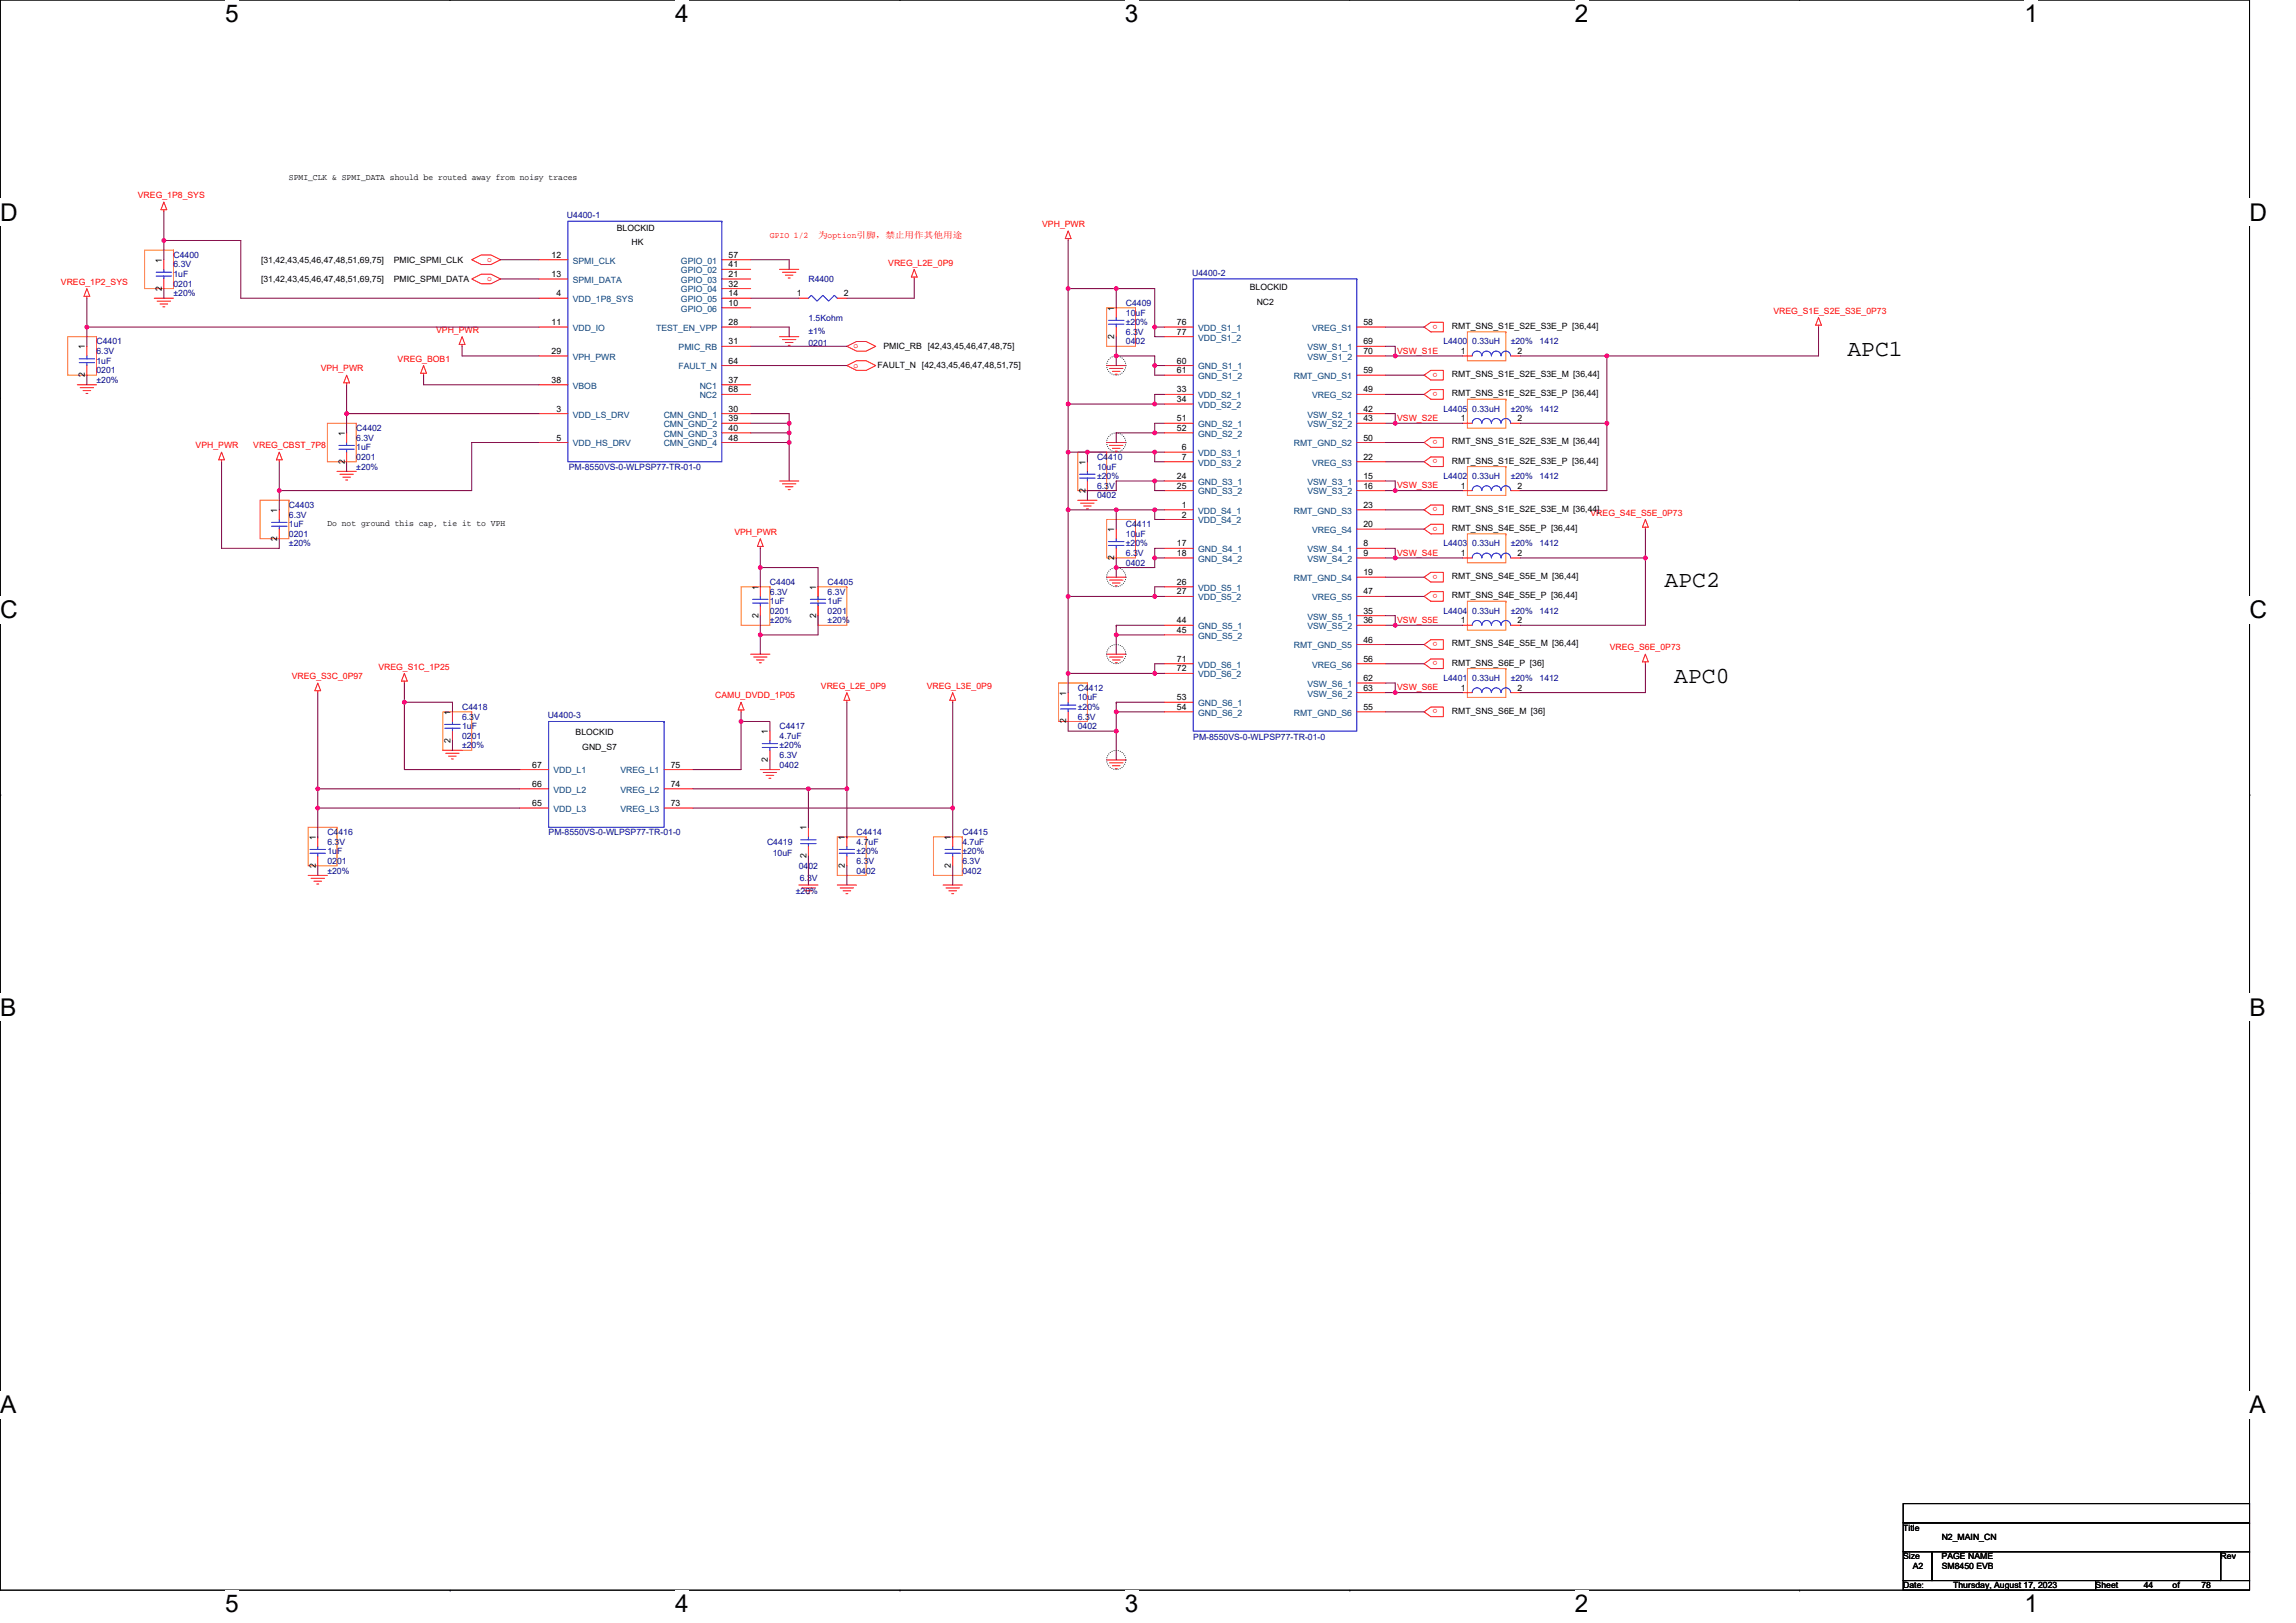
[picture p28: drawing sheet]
<svg xmlns="http://www.w3.org/2000/svg" width="297mm" height="210mm" viewBox="0 0 297 210" stroke-linecap="round" stroke-linejoin="round" font-family="sans-serif">
<defs><g id="words">
<g font-size="3.2">
<text x="29.1" y="2.9">5</text>
<text x="87.3" y="2.9">4</text>
<text x="145.5" y="2.9">3</text>
<text x="203.7" y="2.9">2</text>
<text x="261.9" y="2.9">1</text>
<text x="0" y="28.6">D</text>
<text x="291" y="28.6">D</text>
<text x="0" y="80">C</text>
<text x="291" y="80">C</text>
<text x="0" y="131.4">B</text>
<text x="291" y="131.4">B</text>
<text x="0" y="182.9">A</text>
<text x="291" y="182.9">A</text>
<text x="29.1" y="208.6">5</text>
<text x="87.3" y="208.6">4</text>
<text x="145.5" y="208.6">3</text>
<text x="203.7" y="208.6">2</text>
<text x="261.9" y="208.6">1</text>
</g>
<g font-size="3">
<text x="239" y="46">APC1</text>
<text x="215.4" y="75.9">APC2</text>
<text x="216.6" y="88.4">APC0</text>
</g>
<g font-size="1.1">
<text x="37.4" y="23.3">SPMI_CLK &amp; SPMI_DATA should be routed away from noisy traces</text>
<text x="79.8" y="29.9">BLOCKID</text>
<text x="20.9" y="34" transform="rotate(-90 20.9 34)">1</text>
<text x="33.8" y="34">[31,42,43,45,46,47,48,51,69,75]</text>
<text x="50.9" y="34">PMIC_SPMI_CLK</text>
<text x="71.4" y="35.8">13</text>
<text x="71.4" y="33.4">12</text>
<text x="81.7" y="31.7">HK</text>
<text x="94.3" y="34.6">41</text>
<text x="94.3" y="33.4">57</text>
<text x="94.3" y="35.8">21</text>
<text x="20.9" y="37.6" transform="rotate(-90 20.9 37.6)">2</text>
<text x="33.8" y="36.5">[31,42,43,45,46,47,48,51,69,75]</text>
<text x="50.9" y="36.5">PMIC_SPMI_DATA</text>
<text x="72" y="38.3">4</text>
<text x="94.3" y="37.1">32</text>
<text x="94.3" y="39.6">10</text>
<text x="94.3" y="38.3">14</text>
<text x="103.1" y="38.3">1</text>
<text x="109.2" y="38.3">2</text>
<text x="144.2" y="40.2" transform="rotate(-90 144.2 40.2)">1</text>
<text x="161.7" y="37.5">BLOCKID</text>
<text x="162.6" y="39.5">NC2</text>
<text x="11" y="45.2" transform="rotate(-90 11 45.2)">1</text>
<text x="71.4" y="42.1">11</text>
<text x="71.4" y="45.8">29</text>
<text x="94.3" y="42.1">28</text>
<text x="94.3" y="44.6">31</text>
<text x="94.3" y="47">64</text>
<text x="113.5" y="47.7">FAULT_N [42,43,45,46,47,48,51,75]</text>
<text x="114.3" y="45.2">PMIC_RB [42,43,45,46,47,48,75]</text>
<text x="144.2" y="43.8" transform="rotate(-90 144.2 43.8)">2</text>
<text x="152.3" y="43.3">77</text>
<text x="152.3" y="42.1">76</text>
<text x="152.3" y="47">60</text>
<text x="176.4" y="42.1">58</text>
<text x="176.4" y="45.8">70</text>
<text x="176.4" y="44.6">69</text>
<text x="187.8" y="42.6">RMT_SNS_S1E_S2E_S3E_P [36,44]</text>
<text x="189" y="45.8">1</text>
<text x="196.3" y="45.8">2</text>
<text x="11" y="48.8" transform="rotate(-90 11 48.8)">2</text>
<text x="71.4" y="49.5">38</text>
<text x="72" y="53.3">3</text>
<text x="94.3" y="50.8">68</text>
<text x="94.3" y="49.5">37</text>
<text x="94.3" y="53.3">30</text>
<text x="152.3" y="48.3">61</text>
<text x="152.3" y="50.8">33</text>
<text x="152.3" y="52">34</text>
<text x="176.4" y="50.8">49</text>
<text x="176.4" y="48.3">59</text>
<text x="176.4" y="53.3">42</text>
<text x="187.8" y="48.8">RMT_SNS_S1E_S2E_S3E_M [36,44]</text>
<text x="187.8" y="51.3">RMT_SNS_S1E_S2E_S3E_P [36,44]</text>
<text x="44.6" y="60" transform="rotate(-90 44.6 60)">2</text>
<text x="44.6" y="56.4" transform="rotate(-90 44.6 56.4)">1</text>
<text x="72" y="57">5</text>
<text x="94.3" y="55.8">40</text>
<text x="94.3" y="54.5">39</text>
<text x="94.3" y="57">48</text>
<text x="152.3" y="54.5">51</text>
<text x="152.3" y="55.8">52</text>
<text x="152.9" y="59.5">7</text>
<text x="152.9" y="58.2">6</text>
<text x="176.4" y="59.5">22</text>
<text x="176.4" y="57">50</text>
<text x="176.4" y="54.5">43</text>
<text x="187.8" y="57.5">RMT_SNS_S1E_S2E_S3E_M [36,44]</text>
<text x="187.8" y="60">RMT_SNS_S1E_S2E_S3E_P [36,44]</text>
<text x="189" y="54.5">1</text>
<text x="196.3" y="54.5">2</text>
<text x="140.4" y="63.7" transform="rotate(-90 140.4 63.7)">2</text>
<text x="140.4" y="60.1" transform="rotate(-90 140.4 60.1)">1</text>
<text x="152.3" y="63.2">25</text>
<text x="152.3" y="62">24</text>
<text x="152.9" y="65.7">1</text>
<text x="176.4" y="65.7">23</text>
<text x="176.4" y="62">15</text>
<text x="176.4" y="63.2">16</text>
<text x="189" y="63.2">1</text>
<text x="196.3" y="63.2">2</text>
<text x="35.9" y="69.9" transform="rotate(-90 35.9 69.9)">2</text>
<text x="35.9" y="66.3" transform="rotate(-90 35.9 66.3)">1</text>
<text x="42.4" y="68.1">Do not ground this cap, tie it to VPH</text>
<text x="144.2" y="68.8" transform="rotate(-90 144.2 68.8)">1</text>
<text x="152.3" y="70.7">17</text>
<text x="152.3" y="71.9">18</text>
<text x="152.9" y="67">2</text>
<text x="176.4" y="68.2">20</text>
<text x="176.4" y="70.7">8</text>
<text x="176.4" y="71.9">9</text>
<text x="187.8" y="66.2">RMT_SNS_S1E_S2E_S3E_M [36,44]</text>
<text x="187.8" y="68.7">RMT_SNS_S4E_S5E_P [36,44]</text>
<text x="189" y="71.9">1</text>
<text x="196.3" y="71.9">2</text>
<text x="98.1" y="76.3" transform="rotate(-90 98.1 76.3)">1</text>
<text x="105.6" y="76.3" transform="rotate(-90 105.6 76.3)">1</text>
<text x="144.2" y="72.4" transform="rotate(-90 144.2 72.4)">2</text>
<text x="152.3" y="76.9">27</text>
<text x="152.3" y="75.7">26</text>
<text x="176.4" y="76.9">47</text>
<text x="176.4" y="74.4">19</text>
<text x="187.8" y="74.9">RMT_SNS_S4E_S5E_M [36,44]</text>
<text x="187.8" y="77.4">RMT_SNS_S4E_S5E_P [36,44]</text>
<text x="98.1" y="79.9" transform="rotate(-90 98.1 79.9)">2</text>
<text x="105.6" y="79.9" transform="rotate(-90 105.6 79.9)">2</text>
<text x="152.3" y="80.6">44</text>
<text x="152.3" y="81.9">45</text>
<text x="176.4" y="83.1">46</text>
<text x="176.4" y="80.6">36</text>
<text x="176.4" y="79.4">35</text>
<text x="187.8" y="83.6">RMT_SNS_S4E_S5E_M [36,44]</text>
<text x="189" y="80.6">1</text>
<text x="196.3" y="80.6">2</text>
<text x="137.9" y="90" transform="rotate(-90 137.9 90)">1</text>
<text x="152.3" y="86.9">72</text>
<text x="152.3" y="85.6">71</text>
<text x="176.4" y="85.6">56</text>
<text x="176.4" y="88.1">62</text>
<text x="176.4" y="89.4">63</text>
<text x="187.8" y="86.1">RMT_SNS_S6E_P [36]</text>
<text x="189" y="89.4">1</text>
<text x="196.3" y="89.4">2</text>
<text x="58.3" y="92.5" transform="rotate(-90 58.3 92.5)">1</text>
<text x="74.5" y="95.1">BLOCKID</text>
<text x="99.4" y="95" transform="rotate(-90 99.4 95)">1</text>
<text x="137.9" y="93.6" transform="rotate(-90 137.9 93.6)">2</text>
<text x="152.3" y="91.8">54</text>
<text x="152.3" y="90.6">53</text>
<text x="176.4" y="91.8">55</text>
<text x="187.8" y="92.4">RMT_SNS_S6E_M [36]</text>
<text x="58.3" y="96.1" transform="rotate(-90 58.3 96.1)">2</text>
<text x="68.9" y="101.8">66</text>
<text x="68.9" y="99.3">67</text>
<text x="75.3" y="97.1">GND_S7</text>
<text x="86.8" y="99.3">75</text>
<text x="86.8" y="101.8">74</text>
<text x="99.4" y="98.6" transform="rotate(-90 99.4 98.6)">2</text>
<text x="68.9" y="104.3">65</text>
<text x="86.8" y="104.3">73</text>
<text x="104.3" y="107.4" transform="rotate(-90 104.3 107.4)">1</text>
<text x="40.9" y="112.3" transform="rotate(-90 40.9 112.3)">2</text>
<text x="40.9" y="108.7" transform="rotate(-90 40.9 108.7)">1</text>
<text x="104.3" y="111" transform="rotate(-90 104.3 111)">2</text>
<text x="109.3" y="112.3" transform="rotate(-90 109.3 112.3)">2</text>
<text x="109.3" y="108.7" transform="rotate(-90 109.3 108.7)">1</text>
<text x="123" y="112.3" transform="rotate(-90 123 112.3)">2</text>
<text x="123" y="108.7" transform="rotate(-90 123 108.7)">1</text>
<text x="246.2" y="198">Title</text>
<text x="246.2" y="201.8">Size</text>
<text x="247.5" y="203">A2</text>
<text x="251.2" y="201.8">PAGE NAME</text>
<text x="251.2" y="203">SM8450 EVB</text>
<text x="251.2" y="199.3">N2_MAIN_CN</text>
<text x="287.3" y="201.8">Rev</text>
<text x="246.2" y="205.5">Date:</text>
<text x="252.7" y="205.5">Thursday, August 17, 2023</text>
<text x="271.1" y="205.5">Sheet</text>
<text x="277.3" y="205.5">44</text>
<text x="281.1" y="205.5">of</text>
<text x="284.8" y="205.5">78</text>
</g>
<g font-size="1.1" fill="#f00">
<text x="17.8" y="25.6">VREG_1P8_SYS</text>
<text x="134.8" y="29.4">VPH_PWR</text>
<text x="63" y="33.9">o</text>
<text x="99.6" y="30.8">GPIO 1/2</text>
<text x="105.8" y="30.8">为option引脚，禁止用作其他用途</text>
<text x="114.9" y="34.4">VREG_L2E_0P9</text>
<text x="7.9" y="36.8">VREG_1P2_SYS</text>
<text x="63" y="36.4">o</text>
<text x="229.4" y="40.6">VREG_S1E_S2E_S3E_0P73</text>
<text x="51.4" y="46.8">VREG_BOB1</text>
<text x="56.4" y="43.1">VPH_PWR</text>
<text x="110.4" y="45.1">o</text>
<text x="110.4" y="47.6">o</text>
<text x="180.8" y="45.8">VSW_S1E</text>
<text x="186" y="42" transform="rotate(180 186 42)">o</text>
<text x="41.5" y="48.1">VPH_PWR</text>
<text x="186" y="48.2" transform="rotate(180 186 48.2)">o</text>
<text x="186" y="50.7" transform="rotate(180 186 50.7)">o</text>
<text x="25.3" y="58">VPH_PWR</text>
<text x="32.8" y="58">VREG_CBST_7P8</text>
<text x="180.8" y="54.5">VSW_S2E</text>
<text x="186" y="56.9" transform="rotate(180 186 56.9)">o</text>
<text x="186" y="59.4" transform="rotate(180 186 59.4)">o</text>
<text x="180.8" y="63.2">VSW_S3E</text>
<text x="186" y="65.7" transform="rotate(180 186 65.7)">o</text>
<text x="95" y="69.2">VPH_PWR</text>
<text x="180.8" y="71.9">VSW_S4E</text>
<text x="186" y="68.1" transform="rotate(180 186 68.1)">o</text>
<text x="205.8" y="66.7">VREG_S4E_S5E_0P73</text>
<text x="186" y="74.4" transform="rotate(180 186 74.4)">o</text>
<text x="186" y="76.9" transform="rotate(180 186 76.9)">o</text>
<text x="180.8" y="80.6">VSW_S5E</text>
<text x="186" y="83.1" transform="rotate(180 186 83.1)">o</text>
<text x="37.8" y="87.9">VREG_S3C_0P97</text>
<text x="49" y="86.6">VREG_S1C_1P25</text>
<text x="106.2" y="89.1">VREG_L2E_0P9</text>
<text x="119.9" y="89.1">VREG_L3E_0P9</text>
<text x="180.8" y="89.3">VSW_S6E</text>
<text x="186" y="85.6" transform="rotate(180 186 85.6)">o</text>
<text x="208.3" y="84.1">VREG_S6E_0P73</text>
<text x="92.5" y="90.4">CAMU_DVDD_1P05</text>
<text x="186" y="91.8" transform="rotate(180 186 91.8)">o</text>
</g>
<g font-size="1.1" fill="#000080">
<text x="73.3" y="28.3">U4400-1</text>
<text x="22.4" y="33.4">C4400</text>
<text x="22.4" y="35.9">1uF</text>
<text x="22.4" y="34.6">6.3V</text>
<text x="154.2" y="35.7">U4400-2</text>
<text x="22.4" y="37.1">0201</text>
<text x="22.4" y="38.3">±20%</text>
<text x="104.6" y="36.5">R4400</text>
<text x="104.6" y="41.6">1.5Kohm</text>
<text x="145.7" y="39.6">C4409</text>
<text x="145.7" y="40.8">10uF</text>
<text x="12.5" y="44.6">C4401</text>
<text x="12.5" y="47.1">1uF</text>
<text x="12.5" y="45.8">6.3V</text>
<text x="104.6" y="43.2">±1%</text>
<text x="104.6" y="44.8">0201</text>
<text x="145.7" y="44.6">0402</text>
<text x="145.7" y="43.3">6.3V</text>
<text x="145.7" y="42.1">±20%</text>
<text x="186.7" y="44.6">L4400 0.33uH</text>
<text x="195.4" y="44.6">±20%</text>
<text x="199.2" y="44.6">1412</text>
<text x="12.5" y="48.3">0201</text>
<text x="12.5" y="49.5">±20%</text>
<text x="186.7" y="53.3">L4405 0.33uH</text>
<text x="195.4" y="53.3">±20%</text>
<text x="199.2" y="53.3">1412</text>
<text x="46.1" y="55.8">C4402</text>
<text x="46.1" y="58.3">1uF</text>
<text x="46.1" y="59.5">0201</text>
<text x="46.1" y="57">6.3V</text>
<text x="141.9" y="59.5">C4410</text>
<text x="37.4" y="65.7">C4403</text>
<text x="46.1" y="60.7">±20%</text>
<text x="73.6" y="60.9">PM-8550VS-0-WLPSP77-TR-01-0</text>
<text x="141.9" y="60.7">10uF</text>
<text x="141.9" y="64.5">0402</text>
<text x="141.9" y="63.2">6.3V</text>
<text x="141.9" y="62">±20%</text>
<text x="186.7" y="62">L4402 0.33uH</text>
<text x="195.4" y="62">±20%</text>
<text x="199.2" y="62">1412</text>
<text x="37.4" y="68.2">1uF</text>
<text x="37.4" y="69.5">0201</text>
<text x="37.4" y="67">6.3V</text>
<text x="37.4" y="70.7">±20%</text>
<text x="145.7" y="68.2">C4411</text>
<text x="145.7" y="69.5">10uF</text>
<text x="145.7" y="71.9">6.3V</text>
<text x="145.7" y="70.7">±20%</text>
<text x="186.7" y="70.7">L4403 0.33uH</text>
<text x="195.4" y="70.7">±20%</text>
<text x="199.2" y="70.7">1412</text>
<text x="99.6" y="75.7">C4404</text>
<text x="99.6" y="76.9">6.3V</text>
<text x="107.1" y="75.7">C4405</text>
<text x="107.1" y="76.9">6.3V</text>
<text x="145.7" y="73.2">0402</text>
<text x="99.6" y="78.2">1uF</text>
<text x="99.6" y="79.4">0201</text>
<text x="99.6" y="80.7">±20%</text>
<text x="107.1" y="78.2">1uF</text>
<text x="107.1" y="79.4">0201</text>
<text x="107.1" y="80.7">±20%</text>
<text x="186.7" y="79.4">L4404 0.33uH</text>
<text x="195.4" y="79.4">±20%</text>
<text x="199.2" y="79.4">1412</text>
<text x="139.4" y="89.4">C4412</text>
<text x="186.7" y="88.1">L4401 0.33uH</text>
<text x="195.4" y="88.1">±20%</text>
<text x="199.2" y="88.1">1412</text>
<text x="59.8" y="91.9">C4418</text>
<text x="59.8" y="94.3">1uF</text>
<text x="59.8" y="95.6">0201</text>
<text x="59.8" y="93.1">6.3V</text>
<text x="70.9" y="92.9">U4400-3</text>
<text x="100.9" y="94.3">C4417</text>
<text x="100.9" y="95.6">4.7uF</text>
<text x="139.4" y="90.6">10uF</text>
<text x="139.4" y="94.3">0402</text>
<text x="139.4" y="93.1">6.3V</text>
<text x="139.4" y="91.9">±20%</text>
<text x="154.4" y="95.7">PM-8550VS-0-WLPSP77-TR-01-0</text>
<text x="59.8" y="96.8">±20%</text>
<text x="100.9" y="99.3">0402</text>
<text x="100.9" y="98.1">6.3V</text>
<text x="100.9" y="96.8">±20%</text>
<text x="42.4" y="108">C4416</text>
<text x="42.4" y="110.5">1uF</text>
<text x="42.4" y="111.8">0201</text>
<text x="42.4" y="109.3">6.3V</text>
<text x="42.4" y="113">±20%</text>
<text x="71" y="108">PM-8550VS-0-WLPSP77-TR-01-0</text>
<text x="99.2" y="109.3">C4419</text>
<text x="100" y="110.8">10uF</text>
<text x="103.3" y="112.4">0402</text>
<text x="110.8" y="108">C4414</text>
<text x="110.8" y="109.3">4.7uF</text>
<text x="110.8" y="113">0402</text>
<text x="110.8" y="111.8">6.3V</text>
<text x="110.8" y="110.5">±20%</text>
<text x="124.5" y="108">C4415</text>
<text x="124.5" y="109.3">4.7uF</text>
<text x="124.5" y="113">0402</text>
<text x="124.5" y="111.8">6.3V</text>
<text x="124.5" y="110.5">±20%</text>
<text x="103" y="115.6">±20%</text>
<text x="103.5" y="114">6.3V</text>
</g>
<g font-size="1.1" fill="#004080">
<text x="74.1" y="34.1">SPMI_CLK</text>
<text x="88.1" y="35.4">GPIO_02</text>
<text x="88.1" y="34.1">GPIO_01</text>
<text x="74.1" y="36.6">SPMI_DATA</text>
<text x="74.1" y="39.1">VDD_1P8_SYS</text>
<text x="88.1" y="37.8">GPIO_04</text>
<text x="88.1" y="40.3">GPIO_06</text>
<text x="88.1" y="36.6">GPIO_03</text>
<text x="88.1" y="39.1">GPIO_05</text>
<text x="74.1" y="42.8">VDD_IO</text>
<text x="74.1" y="46.6">VPH_PWR</text>
<text x="84.9" y="42.8">TEST_EN_VPP</text>
<text x="87.8" y="47.8">FAULT_N</text>
<text x="87.8" y="45.3">PMIC_RB</text>
<text x="155" y="44.1">VDD_S1_2</text>
<text x="155" y="42.8">VDD_S1_1</text>
<text x="155" y="47.8">GND_S1_1</text>
<text x="169.1" y="46.6">VSW_S1_2</text>
<text x="169.1" y="45.3">VSW_S1_1</text>
<text x="169.8" y="42.8">VREG_S1</text>
<text x="74.1" y="50.3">VBOB</text>
<text x="90.5" y="51.5">NC2</text>
<text x="90.5" y="50.3">NC1</text>
<text x="155" y="49">GND_S1_2</text>
<text x="155" y="51.5">VDD_S2_1</text>
<text x="155" y="52.8">VDD_S2_2</text>
<text x="167.4" y="49">RMT_GND_S1</text>
<text x="169.8" y="51.5">VREG_S2</text>
<text x="74.1" y="57.8">VDD_HS_DRV</text>
<text x="74.1" y="54">VDD_LS_DRV</text>
<text x="85.9" y="56.5">CMN_GND_3</text>
<text x="85.9" y="54">CMN_GND_1</text>
<text x="85.9" y="55.3">CMN_GND_2</text>
<text x="85.9" y="57.8">CMN_GND_4</text>
<text x="155" y="55.3">GND_S2_1</text>
<text x="155" y="56.5">GND_S2_2</text>
<text x="155" y="59">VDD_S3_1</text>
<text x="167.4" y="57.8">RMT_GND_S2</text>
<text x="169.1" y="55.3">VSW_S2_2</text>
<text x="169.1" y="54">VSW_S2_1</text>
<text x="155" y="64">GND_S3_2</text>
<text x="155" y="60.2">VDD_S3_2</text>
<text x="155" y="62.7">GND_S3_1</text>
<text x="169.1" y="62.7">VSW_S3_1</text>
<text x="169.1" y="64">VSW_S3_2</text>
<text x="169.8" y="60.2">VREG_S3</text>
<text x="155" y="71.4">GND_S4_1</text>
<text x="155" y="66.5">VDD_S4_1</text>
<text x="155" y="67.7">VDD_S4_2</text>
<text x="167.4" y="66.5">RMT_GND_S3</text>
<text x="169.1" y="71.4">VSW_S4_1</text>
<text x="169.8" y="69">VREG_S4</text>
<text x="155" y="77.7">VDD_S5_2</text>
<text x="155" y="72.7">GND_S4_2</text>
<text x="155" y="76.4">VDD_S5_1</text>
<text x="167.4" y="75.2">RMT_GND_S4</text>
<text x="169.1" y="72.7">VSW_S4_2</text>
<text x="169.8" y="77.7">VREG_S5</text>
<text x="155" y="81.4">GND_S5_1</text>
<text x="155" y="82.6">GND_S5_2</text>
<text x="167.4" y="83.9">RMT_GND_S5</text>
<text x="169.1" y="81.4">VSW_S5_2</text>
<text x="169.1" y="80.2">VSW_S5_1</text>
<text x="155" y="87.6">VDD_S6_2</text>
<text x="155" y="86.4">VDD_S6_1</text>
<text x="169.1" y="88.9">VSW_S6_1</text>
<text x="169.8" y="86.4">VREG_S6</text>
<text x="155" y="92.6">GND_S6_2</text>
<text x="155" y="91.4">GND_S6_1</text>
<text x="167.4" y="92.6">RMT_GND_S6</text>
<text x="169.1" y="90.1">VSW_S6_2</text>
<text x="71.6" y="100.1">VDD_L1</text>
<text x="80.3" y="100.1">VREG_L1</text>
<text x="71.6" y="102.6">VDD_L2</text>
<text x="71.6" y="105">VDD_L3</text>
<text x="80.3" y="102.6">VREG_L2</text>
<text x="80.3" y="105">VREG_L3</text>
</g>
</g></defs>
<path d="M0 0h291v205.7h-291z" fill="none" stroke="#000" stroke-width=".13"/>
<g fill="#fff">
<path d="M29.1 0h1.8v3.5h-1.8z"/>
<path d="M29.1 205.7h1.8v3.6h-1.8z"/>
</g>
<path d="M58.2 0h.1M58.2 205.7h.1" fill="none" stroke="#000" stroke-width=".13"/>
<g fill="#fff">
<path d="M87.3 0h1.8v3.5h-1.8z"/>
<path d="M87.3 205.7h1.8v3.6h-1.8z"/>
</g>
<path d="M116.4 0h.1M116.4 205.7h.1" fill="none" stroke="#000" stroke-width=".13"/>
<g fill="#fff">
<path d="M145.5 0h1.8v3.5h-1.8z"/>
<path d="M145.5 205.7h1.8v3.6h-1.8z"/>
</g>
<path d="M174.6 0h.1M174.6 205.7h.1" fill="none" stroke="#000" stroke-width=".13"/>
<g fill="#fff">
<path d="M203.7 0h1.8v3.5h-1.8z"/>
<path d="M203.7 205.7h1.8v3.6h-1.8z"/>
</g>
<path d="M232.8 0h.1M232.8 205.7h.1" fill="none" stroke="#000" stroke-width=".13"/>
<g fill="#fff">
<path d="M261.9 0h1.8v3.5h-1.8z"/>
<path d="M261.9 205.7h1.8v3.6h-1.8z"/>
<path d="M0 25.7h2.3v3.5h-2.3z"/>
<path d="M291 25.7h2.3v3.5h-2.3z"/>
<path d="M0 77.1h2.3v3.6h-2.3z"/>
<path d="M291 77.1h2.3v3.6h-2.3z"/>
</g>
<path d="M0 51.4h.1M291 51.4h.1" fill="none" stroke="#000" stroke-width=".13"/>
<g fill="#fff">
<path d="M0 128.6h2.1v3.5h-2.1z"/>
<path d="M291 128.6h2.1v3.5h-2.1z"/>
</g>
<path d="M0 102.9h.1M291 102.9h.1" fill="none" stroke="#000" stroke-width=".13"/>
<g fill="#fff">
<path d="M0 180h2.1v3.5h-2.1z"/>
<path d="M291 180h2.1v3.5h-2.1z"/>
</g>
<g fill="none" stroke="#000" stroke-width=".13">
<path d="M0 154.3h.1M291 154.3h.1M246.2 194.5h44.8v2.5h-44.8zM246.2 197h44.8v3.8h-44.8zM291 194.5h.1M291 197h.1M246.2 200.8h3.8v3.7h-3.8zM246.2 204.5h24.9v1.2h-24.9zM250 200.8h.1M250 200.8h37.3v3.7h-37.3zM271.1 204.5h.1M271.1 204.5h19.9v1.2h-19.9z"/>
<path d="M287.3 200.8h.1M287.3 200.8h3.7v3.7h-3.7zM291 200.8h.1M291 204.5h.1"/>
</g>
<g fill="none" stroke="#008000" stroke-width=".13">
<circle cx="144.4" cy="47.3" r="1.24"/>
<circle cx="144.4" cy="57.2" r="1.24"/>
<circle cx="144.4" cy="74.7" r="1.24"/>
<circle cx="144.4" cy="98.3" r="1.24"/>
<circle cx="144.4" cy="84.6" r="1.24"/>
</g>
<g fill="none" stroke="#ff8000" stroke-width=".13">
<path d="M18.7 32.4h3.7v4.9h-3.7zM22.4 32.4h.1M143.2 39.8h3.7v5h-3.7zM146.9 39.8h.1M8.8 43.6h3.7v4.9h-3.7zM12.5 43.6h.1M42.4 54.8h3.7v4.9h-3.7zM46.1 54.8h.1M139.4 58.5h3.8v5h-3.8zM143.2 58.5h.1M189.8 42.9h5v3.8h-5zM189.8 51.7h5v3.7h-5z"/>
<path d="M194.8 42.9h.1M194.8 51.7h.1M33.6 64.7h3.8v5h-3.8zM37.4 64.7h.1M95.9 75.9h3.7v5h-3.7zM99.6 75.9h.1M105.8 75.9h3.8v5h-3.8zM109.6 75.9h.1M143.2 67.2h3.7v5h-3.7zM146.9 67.2h.1M189.8 60.4h5v3.7h-5zM189.8 69.1h5v3.7h-5z"/>
<path d="M189.8 77.8h5v3.7h-5zM194.8 60.4h.1M194.8 69.1h.1M194.8 77.8h.1M57.3 92.1h3.7v5h-3.7zM61 92.1h.1M136.9 88.4h3.8v4.9h-3.8zM140.7 88.4h.1M189.8 86.5h5v3.7h-5zM194.8 86.5h.1M39.9 107h3.7v5h-3.7zM43.6 107h.1"/>
<path d="M108.3 108.3h3.8v5h-3.8zM112.1 108.3h.1M120.8 108.3h3.7v5h-3.7zM124.5 108.3h.1"/>
</g>
<g fill="none" stroke="#f00" stroke-width=".13">
<path d="M11.2 37.3l.4 1h-.7zM11.2 38.3v.3M20 38.6h2.4M20.3 39h1.8M20.7 39.3h1M21.1 39.7h.2M21.2 26.1l.4 1h-.8zM21.2 27.1v.3M21.2 33.6v1.2M21.2 36.1v1.2M61 33.6l1.3-.6h1.2l1.3 .6-1.3 .6h-1.2zM61 36.1l1.3-.6h1.2l1.3 .6-1.3 .6h-1.2z"/>
<path d="M69.7 36.1h3.8M69.7 38.6h3.8M69.7 33.6h3.8M93.4 34.8h3.7M93.4 37.3h3.7M93.4 39.8h3.7M93.4 33.6h3.7M93.4 36.1h3.7M93.4 38.6h3.7M100.9 34.8h2.4M101.2 35.2h1.8M101.6 35.6h1"/>
<path d="M102 36h.2M103.3 38.6h1.3M108.3 38.6h1.3M118.3 35.8v.3M118.3 34.8l.4 1h-.8zM138.2 30.9v.2M138.2 29.9l.4 1h-.8zM144.4 39.8v1.3M10 49.8h2.5M10.4 50.2h1.7M10.7 50.5h1M11.1 50.9h.3"/>
<path d="M11.2 44.8v1.3M11.2 47.3v1.2M28.7 59.5v.2M28.7 58.5l.3 1h-.7zM36.1 59.5v.2M36.1 58.5l.4 1h-.7zM44.8 48.5l.4 1h-.7zM44.8 49.5v.3M44.8 56v1.3M44.8 58.5v1.2M54.8 47.3l.4 1h-.8zM54.8 48.3v.2"/>
<path d="M59.8 43.6l.4 1h-.8zM59.8 44.6v.2M69.7 49.8h3.8M69.7 57.3h3.8M69.7 53.5h3.8M69.7 42.3h3.8M69.7 46.1h3.8M93.4 56h3.7M93.4 51h3.7M93.4 53.5h3.7M93.4 42.3h3.7M93.4 44.8h3.7"/>
<path d="M93.4 47.3h3.7M93.4 49.8h3.7M93.4 54.8h3.7M93.4 57.3h3.7M100.9 43.6h2.4M101.2 43.9h1.8M101.6 44.3h1M102 44.7h.2M109.6 44.8l1.2-.6h1.3l1.2 .6-1.2 .6h-1.3zM109.6 47.3l1.2-.6h1.3l1.2 .6-1.2 .6h-1.3zM140.7 59.7v1.3M143.2 47.3h2.5"/>
<path d="M143.2 57.3h2.5M143.5 47.7h1.8M143.5 57.6h1.8M143.9 48h1M143.9 58h1M144.3 48.4h.2M144.3 58.4h.2M144.4 42.3v1.3M150.6 48.5h3.8M150.6 54.8h3.8M150.6 43.6h3.8M150.6 51h3.8"/>
<path d="M150.6 59.7h3.8M150.6 42.3h3.8M150.6 47.3h3.8M150.6 52.3h3.8M150.6 56h3.8M150.6 58.5h3.8M175.5 46.1h3.8M175.5 57.3h3.8M175.5 54.8h3.8M175.5 42.3h3.8M175.5 44.8h3.8M175.5 48.5h3.8"/>
<path d="M175.5 51h3.8M175.5 53.5h3.8M175.5 59.7h3.8M184.2 42.3l.9-.6h1.6v1.2h-1.6zM184.2 48.5l.9-.6h1.6v1.3h-1.6zM184.2 51l.9-.6h1.6v1.3h-1.6zM184.2 57.3l.9-.7h1.6v1.3h-1.6zM184.2 59.7l.9-.6h1.6v1.3h-1.6zM189.2 46.1h1.3M189.2 54.8h1.3M195.4 46.1h1.3M195.4 54.8h1.3"/>
<path d="M235.3 42.1v.2M235.3 41.1l.3 1h-.7zM36.1 66v1.2M36.1 68.5v1.2M43.6 61h2.5M44 61.4h1.7M44.3 61.7h1M44.7 62.1h.3M98.4 70.7v.2M98.4 75.9v1.3M98.4 78.4v1.3M98.4 69.7l.3 1h-.7z"/>
<path d="M100.9 62.2h2.4M101.2 62.6h1.8M101.6 63h1M102 63.3h.2M105.8 75.9v1.3M105.8 78.4v1.3M139.4 64.7h2.5M139.8 65.1h1.7M140.2 65.5h1M140.6 65.8h.2M140.7 62.2v1.3M143.2 74.7h2.5"/>
<path d="M143.5 75.1h1.8M143.9 75.4h1M144.3 75.8h.2M144.4 68.5v1.2M144.4 70.9v1.3M150.6 63.5h3.8M150.6 70.9h3.8M150.6 66h3.8M150.6 77.2h3.8M150.6 62.2h3.8M150.6 67.2h3.8M150.6 72.2h3.8"/>
<path d="M150.6 75.9h3.8M175.5 66h3.8M175.5 74.7h3.8M175.5 62.2h3.8M175.5 70.9h3.8M175.5 63.5h3.8M175.5 68.5h3.8M175.5 72.2h3.8M175.5 77.2h3.8M175.5 79.7h3.8M184.2 66l.9-.7h1.6v1.3h-1.6zM184.2 68.5l.9-.7h1.6v1.3h-1.6z"/>
<path d="M184.2 74.7l.9-.6h1.6v1.2h-1.6zM184.2 77.2l.9-.7h1.6v1.3h-1.6zM189.2 72.2h1.3M189.2 63.5h1.3M195.4 72.2h1.3M195.4 63.5h1.3M212.9 68.2v.3M212.9 67.2l.3 1h-.7zM41.1 88.4l.4 1h-.8zM41.1 89.4v.2M52.3 87.1l.4 1h-.8zM52.3 88.1v.3"/>
<path d="M57.3 97.1h2.5M57.7 97.5h1.7M58 97.8h1M58.4 98.2h.3M58.5 92.1v1.2M58.5 94.6v1.2M67.2 99.6h3.8M85.9 99.6h3.8M95.9 91.9v.2M95.9 90.9l.3 1h-.7zM97.1 84.6h2.5M97.5 85h1.7"/>
<path d="M97.9 85.4h1M98.2 85.8h.3M98.4 99.6h2.5M98.7 99.9h1.8M99.6 94.6v1.2M99.6 97.1v1.2M109.6 89.6l.3 1h-.7zM109.6 90.6v.3M123.3 90.6v.3M123.3 89.6l.3 1h-.7zM138.2 89.6v1.3M138.2 92.1v1.2"/>
<path d="M143.2 84.6h2.5M143.2 98.3h2.5M143.5 85h1.8M143.5 98.7h1.8M143.9 85.4h1M143.9 99.1h1M144.3 85.8h.2M144.3 99.4h.2M150.6 80.9h3.8M150.6 92.1h3.8M150.6 87.1h3.8M150.6 82.1h3.8"/>
<path d="M150.6 85.9h3.8M150.6 90.9h3.8M175.5 83.4h3.8M175.5 92.1h3.8M175.5 85.9h3.8M175.5 80.9h3.8M175.5 88.4h3.8M175.5 89.6h3.8M184.2 83.4l.9-.6h1.6v1.2h-1.6zM184.2 85.9l.9-.6h1.6v1.2h-1.6zM184.2 92.1l.9-.6h1.6v1.2h-1.6zM189.2 80.9h1.3"/>
<path d="M189.2 89.6h1.3M195.4 80.9h1.3M195.4 89.6h1.3M212.9 85.6v.3M212.9 84.6l.3 1h-.7zM39.9 113.3h2.5M40.2 113.6h1.8M40.6 114h1M41 114.4h.2M41.1 108.3v1.2M41.1 110.8v1.2M67.2 102.1h3.8"/>
<path d="M67.2 104.5h3.8M85.9 102.1h3.8M85.9 104.5h3.8M99.1 100.3h1M99.5 100.7h.2M103.3 114.5h2.5M103.7 114.9h1.8M104.1 115.3h1M104.5 115.6h.2M104.6 107v1.3M104.6 109.5v1.3M108.3 114.5h2.5"/>
<path d="M108.7 114.9h1.7M109.1 115.3h1M109.4 115.6h.3M109.6 108.3v1.2M109.6 110.8v1.2M122 114.5h2.5M122.4 114.9h1.7M122.8 115.3h.9M123.1 115.6h.3M123.3 108.3v1.2M123.3 110.8v1.2"/>
</g>
<g fill="none" stroke="#00f" stroke-width=".13">
<path d="M20.2 35.2h2M20.2 35.7h2M21.2 34.8v.4M21.2 35.7v.4M73.5 28.6h19.9v31.1h-19.9zM93.4 28.6h.1M104.6 38.6l.4-.4 .7 .8 .8-.8 .7 .8 .7-.8 .4 .4M154.4 36.1h21.1v58.5h-21.1zM175.5 36.1h.1M10.2 46.4h2M10.2 46.9h2M11.2 46.1v.3"/>
<path d="M11.2 46.9v.4M43.8 57.6h2M43.8 58.1h2M44.8 57.3v.3M44.8 58.1v.4M143.4 41.4h2M143.4 41.9h2M144.4 41.1v.3M144.4 41.9v.4M190.5 46a.62 .62 0 0 1 .6-.6 .62 .62 0 0 1 .6 .6 .62 .62 0 0 1 .6-.6 .62 .62 0 0 1 .6 .6 .62 .62 0 0 1 .7-.6 .62 .62 0 0 1 .6 .6 .62 .62 0 0 1 .6-.6 .62 .62 0 0 1 .6 .6M190.5 54.8a.62 .62 0 0 1 .6-.7 .62 .62 0 0 1 .6 .7 .62 .62 0 0 1 .6-.7 .62 .62 0 0 1 .6 .7 .62 .62 0 0 1 .7-.7 .62 .62 0 0 1 .6 .7 .62 .62 0 0 1 .6-.7 .62 .62 0 0 1 .6 .7M35.1 67.6h2"/>
<path d="M35.1 68.1h2M36.1 67.2v.4M36.1 68.1v.4M97.4 77.5h2M97.4 78h2M98.4 77.2v.3M98.4 78v.4M104.8 77.5h2M104.8 78h2M105.8 77.2v.3M105.8 78v.4M139.7 61.4h2"/>
<path d="M139.7 61.9h2M140.7 61v.4M140.7 61.9v.3M143.4 70.1h2M143.4 70.6h2M144.4 69.7v.4M144.4 70.6v.3M190.5 72.2a.62 .62 0 0 1 .6-.6 .62 .62 0 0 1 .6 .6 .62 .62 0 0 1 .6-.6 .62 .62 0 0 1 .6 .6 .62 .62 0 0 1 .7-.6 .62 .62 0 0 1 .6 .6 .62 .62 0 0 1 .6-.6 .62 .62 0 0 1 .6 .6M190.5 63.5a.62 .62 0 0 1 .6-.6 .62 .62 0 0 1 .6 .6 .62 .62 0 0 1 .6-.6 .62 .62 0 0 1 .6 .6 .62 .62 0 0 1 .7-.6 .62 .62 0 0 1 .6 .6 .62 .62 0 0 1 .6-.6 .62 .62 0 0 1 .6 .6M57.5 93.7h2M57.5 94.2h2M58.5 93.3v.4"/>
<path d="M58.5 94.2v.4M71 93.3h14.9v13.7h-14.9zM85.9 93.3h.1M98.6 96.2h2M98.6 96.7h2M99.6 95.8v.4M99.6 96.7v.4M137.2 91.2h2M137.2 91.7h2M138.2 90.9v.3M138.2 91.7v.4M190.5 80.9a.62 .62 0 0 1 .6-.6 .62 .62 0 0 1 .6 .6 .62 .62 0 0 1 .6-.6 .62 .62 0 0 1 .6 .6 .62 .62 0 0 1 .7-.6 .62 .62 0 0 1 .6 .6 .62 .62 0 0 1 .6-.6 .62 .62 0 0 1 .6 .6"/>
<path d="M190.5 89.6a.62 .62 0 0 1 .6-.6 .62 .62 0 0 1 .6 .6 .62 .62 0 0 1 .6-.6 .62 .62 0 0 1 .6 .6 .62 .62 0 0 1 .7-.6 .62 .62 0 0 1 .6 .6 .62 .62 0 0 1 .6-.6 .62 .62 0 0 1 .6 .6M40.1 109.9h2M40.1 110.4h2M41.1 109.5v.4M41.1 110.4v.4M103.6 108.7h2M103.6 109.2h2M104.6 108.3v.4M104.6 109.2v.3M108.6 109.9h2M108.6 110.4h2M109.6 109.5v.4"/>
<path d="M109.6 110.4v.4M122.3 109.9h2M122.3 110.4h2M123.3 109.5v.4M123.3 110.4v.4"/>
</g>
<path d="M21.2 27.4v3.7" fill="none" stroke="#800040" stroke-width=".13"/>
<circle cx="21.2" cy="31.1" r=".24" fill="#f0f"/>
<circle cx="21.2" cy="31.1" r=".24" fill="none" stroke="#f0f" stroke-width=".13"/>
<path d="M11.2 38.6v3.7M21.2 33.6v-2.5h10v7.5M64.8 33.6h4.9M97.1 33.6h5v1.2M138.2 31.1v6.2M11.2 42.3v2.5M11.2 42.3h58.5" fill="none" stroke="#800040" stroke-width=".13"/>
<circle cx="11.2" cy="42.3" r=".24" fill="#f0f"/>
<circle cx="11.2" cy="42.3" r=".24" fill="none" stroke="#f0f" stroke-width=".13"/>
<path d="M21.2 37.3v1.3M64.8 36.1h4.9M144.4 37.3h-6.2v15" fill="none" stroke="#800040" stroke-width=".13"/>
<circle cx="138.2" cy="37.3" r=".24" fill="#f0f"/>
<circle cx="138.2" cy="37.3" r=".24" fill="none" stroke="#f0f" stroke-width=".13"/>
<path d="M144.4 37.3h5M144.4 37.3h.1" fill="none" stroke="#800040" stroke-width=".13"/>
<circle cx="144.4" cy="37.3" r=".24" fill="#f0f"/>
<circle cx="144.4" cy="37.3" r=".24" fill="none" stroke="#f0f" stroke-width=".13"/>
<path d="M144.4 37.3v2.5M149.4 37.3v5" fill="none" stroke="#800040" stroke-width=".13"/>
<circle cx="149.4" cy="42.3" r=".24" fill="#f0f"/>
<circle cx="149.4" cy="42.3" r=".24" fill="none" stroke="#f0f" stroke-width=".13"/>
<path d="M31.2 38.6h38.5M11.2 48.5v1.3M59.8 44.8v1.3h9.9M97.1 42.3h5v1.3M97.1 44.8h12.5M144.4 46.1h5M144.4 43.6v2.5M144.4 46.1v1.2M144.4 46.1h.1M150.6 42.3h-1.2v1.3h1.2" fill="none" stroke="#800040" stroke-width=".13"/>
<circle cx="144.4" cy="46" r=".24" fill="#f0f"/>
<circle cx="144.4" cy="46" r=".24" fill="none" stroke="#f0f" stroke-width=".13"/>
<path d="M97.1 47.3h12.5M149.4 47.3h1.2M149.4 46.1v1.2M149.4 47.3v1.2" fill="none" stroke="#800040" stroke-width=".13"/>
<circle cx="149.4" cy="47.3" r=".24" fill="#f0f"/>
<circle cx="149.4" cy="47.3" r=".24" fill="none" stroke="#f0f" stroke-width=".13"/>
<path d="M44.8 49.8v3.7M54.8 48.5v1.3M149.4 48.5h1.2" fill="none" stroke="#800040" stroke-width=".13"/>
<circle cx="44.8" cy="53.5" r=".24" fill="#f0f"/>
<circle cx="44.8" cy="53.5" r=".24" fill="none" stroke="#f0f" stroke-width=".13"/>
<path d="M54.8 49.8h14.9M138.2 52.3h.1M150.6 51h-1.2v1.3h-11.2" fill="none" stroke="#800040" stroke-width=".13"/>
<circle cx="149.4" cy="52.3" r=".24" fill="#f0f"/>
<circle cx="149.4" cy="52.3" r=".24" fill="none" stroke="#f0f" stroke-width=".13"/>
<circle cx="138.2" cy="52.3" r=".24" fill="#f0f"/>
<circle cx="138.2" cy="52.3" r=".24" fill="none" stroke="#f0f" stroke-width=".13"/>
<path d="M69.7 53.5h-24.9v2.5M97.1 53.5h5v1.3M97.1 54.8h5M102.1 54.8v1.2M138.2 52.3v6.2M149.4 52.3h1.2" fill="none" stroke="#800040" stroke-width=".13"/>
<circle cx="102.1" cy="56" r=".24" fill="#f0f"/>
<circle cx="102.1" cy="56" r=".24" fill="none" stroke="#f0f" stroke-width=".13"/>
<circle cx="102.1" cy="54.8" r=".24" fill="#f0f"/>
<circle cx="102.1" cy="54.8" r=".24" fill="none" stroke="#f0f" stroke-width=".13"/>
<path d="M97.1 56h5v1.3M150.6 54.8h-1.2v1.2" fill="none" stroke="#800040" stroke-width=".13"/>
<circle cx="102.1" cy="57.2" r=".24" fill="#f0f"/>
<circle cx="102.1" cy="57.2" r=".24" fill="none" stroke="#f0f" stroke-width=".13"/>
<path d="M144.4 56h5M144.4 56h.1" fill="none" stroke="#800040" stroke-width=".13"/>
<circle cx="149.4" cy="56" r=".24" fill="#f0f"/>
<circle cx="149.4" cy="56" r=".24" fill="none" stroke="#f0f" stroke-width=".13"/>
<path d="M69.7 57.3h-8.7v6.2M97.1 57.3h5v4.9M140.7 58.5h-2.5v7.5M144.4 56v1.3M149.4 56h1.2" fill="none" stroke="#800040" stroke-width=".13"/>
<circle cx="138.2" cy="58.5" r=".24" fill="#f0f"/>
<circle cx="138.2" cy="58.5" r=".24" fill="none" stroke="#f0f" stroke-width=".13"/>
<path d="M149.4 58.5h-8.7v1.2M149.4 58.5h.1" fill="none" stroke="#800040" stroke-width=".13"/>
<circle cx="140.7" cy="58.5" r=".24" fill="#f0f"/>
<circle cx="140.7" cy="58.5" r=".24" fill="none" stroke="#f0f" stroke-width=".13"/>
<circle cx="149.4" cy="58.5" r=".24" fill="#f0f"/>
<circle cx="149.4" cy="58.5" r=".24" fill="none" stroke="#f0f" stroke-width=".13"/>
<path d="M28.7 59.7v11.2M36.1 59.7v3.8M44.8 59.7v1.3M150.6 58.5h-1.2v1.2h1.2M144.4 62.2h5M144.4 62.2h.1" fill="none" stroke="#800040" stroke-width=".13"/>
<circle cx="149.4" cy="62.2" r=".24" fill="#f0f"/>
<circle cx="149.4" cy="62.2" r=".24" fill="none" stroke="#f0f" stroke-width=".13"/>
<path d="M61 63.5h-24.9v2.5M144.4 62.2v1.3M150.6 62.2h-1.2v1.3" fill="none" stroke="#800040" stroke-width=".13"/>
<circle cx="36.1" cy="63.5" r=".24" fill="#f0f"/>
<circle cx="36.1" cy="63.5" r=".24" fill="none" stroke="#f0f" stroke-width=".13"/>
<path d="M138.2 66v11.2M144.4 63.5h-3.7v1.2M149.4 63.5h1.2" fill="none" stroke="#800040" stroke-width=".13"/>
<circle cx="138.2" cy="66" r=".24" fill="#f0f"/>
<circle cx="138.2" cy="66" r=".24" fill="none" stroke="#f0f" stroke-width=".13"/>
<path d="M138.2 66h6.2M144.4 66h5M144.4 66v2.5M144.4 66h.1" fill="none" stroke="#800040" stroke-width=".13"/>
<circle cx="149.4" cy="66" r=".24" fill="#f0f"/>
<circle cx="149.4" cy="66" r=".24" fill="none" stroke="#f0f" stroke-width=".13"/>
<circle cx="144.4" cy="66" r=".24" fill="#f0f"/>
<circle cx="144.4" cy="66" r=".24" fill="none" stroke="#f0f" stroke-width=".13"/>
<path d="M36.1 69.7v1.2h-7.4M149.4 70.9v1.3M150.6 66h-1.2v1.2h1.2" fill="none" stroke="#800040" stroke-width=".13"/>
<circle cx="149.4" cy="72.2" r=".24" fill="#f0f"/>
<circle cx="149.4" cy="72.2" r=".24" fill="none" stroke="#f0f" stroke-width=".13"/>
<path d="M144.4 72.2v1.2M144.4 73.4h.1M149.4 70.9h1.2M150.6 72.2h-1.2v1.2h-5" fill="none" stroke="#800040" stroke-width=".13"/>
<circle cx="144.4" cy="73.4" r=".24" fill="#f0f"/>
<circle cx="144.4" cy="73.4" r=".24" fill="none" stroke="#f0f" stroke-width=".13"/>
<path d="M138.2 77.2v9.9M138.2 77.2h.1M144.4 73.4v1.3M150.6 75.9h-1.2v1.3h-11.2" fill="none" stroke="#800040" stroke-width=".13"/>
<circle cx="149.4" cy="77.2" r=".24" fill="#f0f"/>
<circle cx="149.4" cy="77.2" r=".24" fill="none" stroke="#f0f" stroke-width=".13"/>
<circle cx="138.2" cy="77.2" r=".24" fill="#f0f"/>
<circle cx="138.2" cy="77.2" r=".24" fill="none" stroke="#f0f" stroke-width=".13"/>
<path d="M149.4 77.2h1.2M144.4 80.9h6.2M144.4 82.1h6.2M144.4 80.9h.1M144.4 80.9v1.2M144.4 82.1h.1" fill="none" stroke="#800040" stroke-width=".13"/>
<circle cx="144.4" cy="82.1" r=".24" fill="#f0f"/>
<circle cx="144.4" cy="82.1" r=".24" fill="none" stroke="#f0f" stroke-width=".13"/>
<path d="M138.2 87.1h.1M144.4 82.1v2.5M150.6 85.9h-1.2v1.2h-11.2" fill="none" stroke="#800040" stroke-width=".13"/>
<circle cx="149.4" cy="87.1" r=".24" fill="#f0f"/>
<circle cx="149.4" cy="87.1" r=".24" fill="none" stroke="#f0f" stroke-width=".13"/>
<circle cx="138.2" cy="87.1" r=".24" fill="#f0f"/>
<circle cx="138.2" cy="87.1" r=".24" fill="none" stroke="#f0f" stroke-width=".13"/>
<path d="M138.2 87.1v2.5M144.4 90.9h6.2M144.4 92.1h6.2M144.4 90.9v1.2M144.4 90.9h.1M144.4 92.1h.1M149.4 87.1h1.2" fill="none" stroke="#800040" stroke-width=".13"/>
<circle cx="144.4" cy="92.1" r=".24" fill="#f0f"/>
<circle cx="144.4" cy="92.1" r=".24" fill="none" stroke="#f0f" stroke-width=".13"/>
<path d="M144.4 92.1v2.5" fill="none" stroke="#800040" stroke-width=".13"/>
<circle cx="144.4" cy="94.6" r=".24" fill="#f0f"/>
<circle cx="144.4" cy="94.6" r=".24" fill="none" stroke="#f0f" stroke-width=".13"/>
<path d="M179.3 44.8h1.2v1.3M179.3 46.1h1.2M179.3 42.3h4.9M180.5 46.1h8.7M235.3 42.3v3.8M138.2 93.3v1.3h6.2v3.7" fill="none" stroke="#800040" stroke-width=".13"/>
<circle cx="180.5" cy="46" r=".24" fill="#f0f"/>
<circle cx="180.5" cy="46" r=".24" fill="none" stroke="#f0f" stroke-width=".13"/>
<path d="M196.7 46.1h11.2v8.7" fill="none" stroke="#800040" stroke-width=".13"/>
<circle cx="207.9" cy="54.8" r=".24" fill="#f0f"/>
<circle cx="207.9" cy="54.8" r=".24" fill="none" stroke="#f0f" stroke-width=".13"/>
<circle cx="207.9" cy="46" r=".24" fill="#f0f"/>
<circle cx="207.9" cy="46" r=".24" fill="none" stroke="#f0f" stroke-width=".13"/>
<path d="M179.3 53.5h1.2v1.3M179.3 54.8h1.2M179.3 48.5h4.9M179.3 51h4.9M180.5 54.8h8.7M207.9 46.1h27.4" fill="none" stroke="#800040" stroke-width=".13"/>
<circle cx="180.5" cy="54.8" r=".24" fill="#f0f"/>
<circle cx="180.5" cy="54.8" r=".24" fill="none" stroke="#f0f" stroke-width=".13"/>
<path d="M179.3 57.3h4.9M179.3 59.7h4.9M196.7 54.8h11.2v8.7M179.3 62.2h1.2v1.3M179.3 63.5h1.2M180.5 63.5h8.7" fill="none" stroke="#800040" stroke-width=".13"/>
<circle cx="180.5" cy="63.5" r=".24" fill="#f0f"/>
<circle cx="180.5" cy="63.5" r=".24" fill="none" stroke="#f0f" stroke-width=".13"/>
<path d="M179.3 70.9h1.2v1.3M179.3 72.2h1.2M179.3 66h4.9M179.3 68.5h4.9M180.5 72.2h8.7M196.7 63.5h11.2M212.9 68.5v3.7" fill="none" stroke="#800040" stroke-width=".13"/>
<circle cx="180.5" cy="72.2" r=".24" fill="#f0f"/>
<circle cx="180.5" cy="72.2" r=".24" fill="none" stroke="#f0f" stroke-width=".13"/>
<path d="M196.7 72.2h16.2v8.7" fill="none" stroke="#800040" stroke-width=".13"/>
<circle cx="212.9" cy="72.2" r=".24" fill="#f0f"/>
<circle cx="212.9" cy="72.2" r=".24" fill="none" stroke="#f0f" stroke-width=".13"/>
<path d="M179.3 79.7h1.2v1.2M179.3 74.7h4.9M179.3 77.2h4.9M179.3 80.9h1.2M180.5 80.9h8.7" fill="none" stroke="#800040" stroke-width=".13"/>
<circle cx="180.5" cy="80.9" r=".24" fill="#f0f"/>
<circle cx="180.5" cy="80.9" r=".24" fill="none" stroke="#f0f" stroke-width=".13"/>
<path d="M179.3 88.4h1.2v1.2M179.3 89.6h1.2M179.3 83.4h4.9M179.3 85.9h4.9M180.5 89.6h8.7M196.7 80.9h16.2M212.9 85.9v3.7" fill="none" stroke="#800040" stroke-width=".13"/>
<circle cx="180.5" cy="89.6" r=".24" fill="#f0f"/>
<circle cx="180.5" cy="89.6" r=".24" fill="none" stroke="#f0f" stroke-width=".13"/>
<path d="M41.1 89.6v12.5M109.6 90.9v11.2M123.3 90.9v13.6M179.3 92.1h4.9M196.7 89.6h16.2" fill="none" stroke="#800040" stroke-width=".13"/>
<circle cx="123.3" cy="104.5" r=".24" fill="#f0f"/>
<circle cx="123.3" cy="104.5" r=".24" fill="none" stroke="#f0f" stroke-width=".13"/>
<path d="M67.2 102.1h-26.1v2.4" fill="none" stroke="#800040" stroke-width=".13"/>
<circle cx="41.1" cy="102.1" r=".24" fill="#f0f"/>
<circle cx="41.1" cy="102.1" r=".24" fill="none" stroke="#f0f" stroke-width=".13"/>
<circle cx="41.1" cy="104.5" r=".24" fill="#f0f"/>
<circle cx="41.1" cy="104.5" r=".24" fill="none" stroke="#f0f" stroke-width=".13"/>
<path d="M89.7 102.1h14.9M109.6 108.3h.1M109.6 102.1v6.2" fill="none" stroke="#800040" stroke-width=".13"/>
<circle cx="109.6" cy="102.1" r=".24" fill="#f0f"/>
<circle cx="109.6" cy="102.1" r=".24" fill="none" stroke="#f0f" stroke-width=".13"/>
<path d="M97.1 38.6h6.2M98.4 70.9v2.5M98.4 73.4v2.5M98.4 73.4h7.4M41.1 108.3h.1M41.1 112v1.3M67.2 104.5h-26.1v3.8M89.7 104.5h33.6v3.8M109.6 112v2.5M123.3 108.3h.1M123.3 112v2.5" fill="none" stroke="#800040" stroke-width=".13"/>
<circle cx="98.4" cy="73.4" r=".24" fill="#f0f"/>
<circle cx="98.4" cy="73.4" r=".24" fill="none" stroke="#f0f" stroke-width=".13"/>
<path d="M98.4 79.7v2.4M105.8 73.4v2.5M105.8 79.7v2.4h-7.4M98.4 82.1v2.5" fill="none" stroke="#800040" stroke-width=".13"/>
<circle cx="98.4" cy="82.1" r=".24" fill="#f0f"/>
<circle cx="98.4" cy="82.1" r=".24" fill="none" stroke="#f0f" stroke-width=".13"/>
<path d="M95.9 92.1v1.2" fill="none" stroke="#800040" stroke-width=".13"/>
<circle cx="95.9" cy="93.3" r=".24" fill="#f0f"/>
<circle cx="95.9" cy="93.3" r=".24" fill="none" stroke="#f0f" stroke-width=".13"/>
<path d="M118.3 36.1v2.5h-8.7M52.3 88.4v2.5h6.2M52.3 99.6h14.9M58.5 95.8v1.3M99.6 94.6v-1.3h-3.7v6.3h-6.2M99.6 98.3v1.3" fill="none" stroke="#800040" stroke-width=".13"/>
<circle cx="52.3" cy="90.9" r=".24" fill="#f0f"/>
<circle cx="52.3" cy="90.9" r=".24" fill="none" stroke="#f0f" stroke-width=".13"/>
<path d="M52.3 90.9v8.7M58.5 90.9v1.2M104.6 102.1h.1M104.6 102.1v4.9" fill="none" stroke="#800040" stroke-width=".13"/>
<circle cx="104.6" cy="102.1" r=".24" fill="#f0f"/>
<circle cx="104.6" cy="102.1" r=".24" fill="none" stroke="#f0f" stroke-width=".13"/>
<path d="M104.6 110.8v3.7M104.6 102.1h5" fill="none" stroke="#800040" stroke-width=".13"/>
<circle cx="21.2" cy="31.1" r=".24" fill="#f0f"/>
<circle cx="21.2" cy="31.1" r=".24" fill="none" stroke="#f0f" stroke-width=".13"/>
<circle cx="11.2" cy="42.3" r=".24" fill="#f0f"/>
<circle cx="11.2" cy="42.3" r=".24" fill="none" stroke="#f0f" stroke-width=".13"/>
<circle cx="138.2" cy="37.3" r=".24" fill="#f0f"/>
<circle cx="138.2" cy="37.3" r=".24" fill="none" stroke="#f0f" stroke-width=".13"/>
<circle cx="144.4" cy="37.3" r=".24" fill="#f0f"/>
<circle cx="144.4" cy="37.3" r=".24" fill="none" stroke="#f0f" stroke-width=".13"/>
<circle cx="149.4" cy="42.3" r=".24" fill="#f0f"/>
<circle cx="149.4" cy="42.3" r=".24" fill="none" stroke="#f0f" stroke-width=".13"/>
<circle cx="144.4" cy="46" r=".24" fill="#f0f"/>
<circle cx="144.4" cy="46" r=".24" fill="none" stroke="#f0f" stroke-width=".13"/>
<circle cx="149.4" cy="47.3" r=".24" fill="#f0f"/>
<circle cx="149.4" cy="47.3" r=".24" fill="none" stroke="#f0f" stroke-width=".13"/>
<circle cx="44.8" cy="53.5" r=".24" fill="#f0f"/>
<circle cx="44.8" cy="53.5" r=".24" fill="none" stroke="#f0f" stroke-width=".13"/>
<circle cx="149.4" cy="52.3" r=".24" fill="#f0f"/>
<circle cx="149.4" cy="52.3" r=".24" fill="none" stroke="#f0f" stroke-width=".13"/>
<circle cx="138.2" cy="52.3" r=".24" fill="#f0f"/>
<circle cx="138.2" cy="52.3" r=".24" fill="none" stroke="#f0f" stroke-width=".13"/>
<circle cx="102.1" cy="56" r=".24" fill="#f0f"/>
<circle cx="102.1" cy="56" r=".24" fill="none" stroke="#f0f" stroke-width=".13"/>
<circle cx="102.1" cy="54.8" r=".24" fill="#f0f"/>
<circle cx="102.1" cy="54.8" r=".24" fill="none" stroke="#f0f" stroke-width=".13"/>
<circle cx="102.1" cy="57.2" r=".24" fill="#f0f"/>
<circle cx="102.1" cy="57.2" r=".24" fill="none" stroke="#f0f" stroke-width=".13"/>
<circle cx="149.4" cy="56" r=".24" fill="#f0f"/>
<circle cx="149.4" cy="56" r=".24" fill="none" stroke="#f0f" stroke-width=".13"/>
<circle cx="138.2" cy="58.5" r=".24" fill="#f0f"/>
<circle cx="138.2" cy="58.5" r=".24" fill="none" stroke="#f0f" stroke-width=".13"/>
<circle cx="140.7" cy="58.5" r=".24" fill="#f0f"/>
<circle cx="140.7" cy="58.5" r=".24" fill="none" stroke="#f0f" stroke-width=".13"/>
<circle cx="149.4" cy="58.5" r=".24" fill="#f0f"/>
<circle cx="149.4" cy="58.5" r=".24" fill="none" stroke="#f0f" stroke-width=".13"/>
<circle cx="149.4" cy="62.2" r=".24" fill="#f0f"/>
<circle cx="149.4" cy="62.2" r=".24" fill="none" stroke="#f0f" stroke-width=".13"/>
<circle cx="36.1" cy="63.5" r=".24" fill="#f0f"/>
<circle cx="36.1" cy="63.5" r=".24" fill="none" stroke="#f0f" stroke-width=".13"/>
<circle cx="138.2" cy="66" r=".24" fill="#f0f"/>
<circle cx="138.2" cy="66" r=".24" fill="none" stroke="#f0f" stroke-width=".13"/>
<circle cx="149.4" cy="66" r=".24" fill="#f0f"/>
<circle cx="149.4" cy="66" r=".24" fill="none" stroke="#f0f" stroke-width=".13"/>
<circle cx="144.4" cy="66" r=".24" fill="#f0f"/>
<circle cx="144.4" cy="66" r=".24" fill="none" stroke="#f0f" stroke-width=".13"/>
<circle cx="149.4" cy="72.2" r=".24" fill="#f0f"/>
<circle cx="149.4" cy="72.2" r=".24" fill="none" stroke="#f0f" stroke-width=".13"/>
<circle cx="144.4" cy="73.4" r=".24" fill="#f0f"/>
<circle cx="144.4" cy="73.4" r=".24" fill="none" stroke="#f0f" stroke-width=".13"/>
<circle cx="149.4" cy="77.2" r=".24" fill="#f0f"/>
<circle cx="149.4" cy="77.2" r=".24" fill="none" stroke="#f0f" stroke-width=".13"/>
<circle cx="138.2" cy="77.2" r=".24" fill="#f0f"/>
<circle cx="138.2" cy="77.2" r=".24" fill="none" stroke="#f0f" stroke-width=".13"/>
<circle cx="144.4" cy="82.1" r=".24" fill="#f0f"/>
<circle cx="144.4" cy="82.1" r=".24" fill="none" stroke="#f0f" stroke-width=".13"/>
<circle cx="149.4" cy="87.1" r=".24" fill="#f0f"/>
<circle cx="149.4" cy="87.1" r=".24" fill="none" stroke="#f0f" stroke-width=".13"/>
<circle cx="138.2" cy="87.1" r=".24" fill="#f0f"/>
<circle cx="138.2" cy="87.1" r=".24" fill="none" stroke="#f0f" stroke-width=".13"/>
<circle cx="144.4" cy="92.1" r=".24" fill="#f0f"/>
<circle cx="144.4" cy="92.1" r=".24" fill="none" stroke="#f0f" stroke-width=".13"/>
<circle cx="144.4" cy="94.6" r=".24" fill="#f0f"/>
<circle cx="144.4" cy="94.6" r=".24" fill="none" stroke="#f0f" stroke-width=".13"/>
<circle cx="180.5" cy="46" r=".24" fill="#f0f"/>
<circle cx="180.5" cy="46" r=".24" fill="none" stroke="#f0f" stroke-width=".13"/>
<circle cx="207.9" cy="54.8" r=".24" fill="#f0f"/>
<circle cx="207.9" cy="54.8" r=".24" fill="none" stroke="#f0f" stroke-width=".13"/>
<circle cx="207.9" cy="46" r=".24" fill="#f0f"/>
<circle cx="207.9" cy="46" r=".24" fill="none" stroke="#f0f" stroke-width=".13"/>
<circle cx="180.5" cy="54.8" r=".24" fill="#f0f"/>
<circle cx="180.5" cy="54.8" r=".24" fill="none" stroke="#f0f" stroke-width=".13"/>
<circle cx="180.5" cy="63.5" r=".24" fill="#f0f"/>
<circle cx="180.5" cy="63.5" r=".24" fill="none" stroke="#f0f" stroke-width=".13"/>
<circle cx="180.5" cy="72.2" r=".24" fill="#f0f"/>
<circle cx="180.5" cy="72.2" r=".24" fill="none" stroke="#f0f" stroke-width=".13"/>
<circle cx="212.9" cy="72.2" r=".24" fill="#f0f"/>
<circle cx="212.9" cy="72.2" r=".24" fill="none" stroke="#f0f" stroke-width=".13"/>
<circle cx="180.5" cy="80.9" r=".24" fill="#f0f"/>
<circle cx="180.5" cy="80.9" r=".24" fill="none" stroke="#f0f" stroke-width=".13"/>
<circle cx="180.5" cy="89.6" r=".24" fill="#f0f"/>
<circle cx="180.5" cy="89.6" r=".24" fill="none" stroke="#f0f" stroke-width=".13"/>
<circle cx="123.3" cy="104.5" r=".24" fill="#f0f"/>
<circle cx="123.3" cy="104.5" r=".24" fill="none" stroke="#f0f" stroke-width=".13"/>
<circle cx="41.1" cy="102.1" r=".24" fill="#f0f"/>
<circle cx="41.1" cy="102.1" r=".24" fill="none" stroke="#f0f" stroke-width=".13"/>
<circle cx="41.1" cy="104.5" r=".24" fill="#f0f"/>
<circle cx="41.1" cy="104.5" r=".24" fill="none" stroke="#f0f" stroke-width=".13"/>
<circle cx="109.6" cy="102.1" r=".24" fill="#f0f"/>
<circle cx="109.6" cy="102.1" r=".24" fill="none" stroke="#f0f" stroke-width=".13"/>
<circle cx="98.4" cy="73.4" r=".24" fill="#f0f"/>
<circle cx="98.4" cy="73.4" r=".24" fill="none" stroke="#f0f" stroke-width=".13"/>
<circle cx="98.4" cy="82.1" r=".24" fill="#f0f"/>
<circle cx="98.4" cy="82.1" r=".24" fill="none" stroke="#f0f" stroke-width=".13"/>
<circle cx="95.9" cy="93.3" r=".24" fill="#f0f"/>
<circle cx="95.9" cy="93.3" r=".24" fill="none" stroke="#f0f" stroke-width=".13"/>
<circle cx="52.3" cy="90.9" r=".24" fill="#f0f"/>
<circle cx="52.3" cy="90.9" r=".24" fill="none" stroke="#f0f" stroke-width=".13"/>
<circle cx="104.6" cy="102.1" r=".24" fill="#f0f"/>
<circle cx="104.6" cy="102.1" r=".24" fill="none" stroke="#f0f" stroke-width=".13"/>
<use href="#words"/>
</svg>
